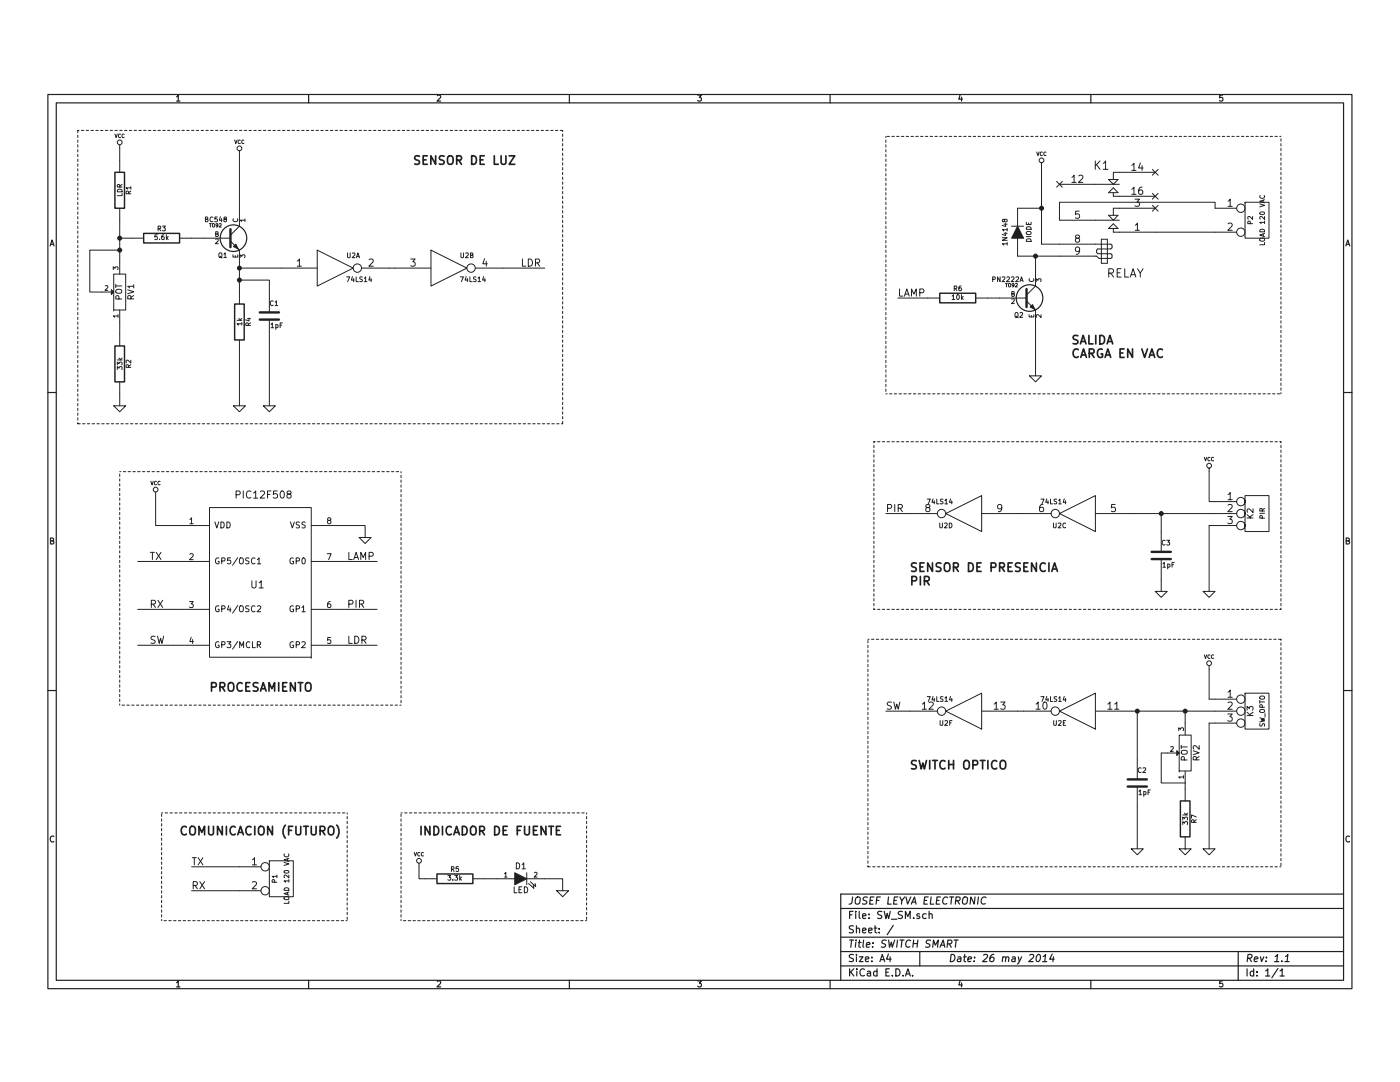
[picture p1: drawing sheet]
<svg xmlns="http://www.w3.org/2000/svg" width="279mm" height="216mm" viewBox="0 0 279 216" stroke-linecap="round" stroke-linejoin="round" font-family="sans-serif">
<g fill="none" stroke="#231f20" stroke-width=".24">
<path d="M9.6 18.9h260.2v178.4h-260.2zM35.2 19.3l.4-.3v1.2M61.6 18.9v1.6M87.3 19.1l.4-.1 .2 .3-.7 .9h.7M113.6 18.9v1.6M139.2 19h.8l-.4 .4 .3 .1v.6l-.1 .1-.6-.1M165.7 18.9v1.6M191.6 18.9l-.3 .9h.8M191.9 19.4v.8M217.7 18.9v1.6M244 19h-.6v.5l.2-.1 .4 .1v.6l-.2 .1-.4-.1M11.2 20.5h256.9v175.1h-256.9z"/>
<path d="M35.2 20.2h.7M10 49.1l.4-1.2 .4 1.2M10.1 48.7h.6M268.6 49.1l.4-1.2 .4 1.2M268.7 48.7h.6M9.6 78.3h1.6M268.1 78.3h1.7M10.1 107.9h.5l.1-.4-.6-.2v1.2h.4l.3-.3-.3-.3M268.7 107.9h.5v-.4l-.5-.2v1.2h.4l.2-.3-.2-.3M9.6 137.8h1.6M268.1 137.8h1.7M10.8 166.9l-.5-.1a.71 .71 0 0 0 0 1.2l.5-.1"/>
<path d="M170.2 179l-.2 1.2-.5 .2M170.8 179.2a.46 .46 0 0 1 .6-.2 .46 .46 0 0 1 .3 .5l-.1 .4a.5 .5 0 0 1-.3 .5 .5 .5 0 0 1-.6-.2zM173.1 179h-.5l-.4 .3 .1 .2 .7 .4-.1 .4-.2 .1-.6-.1M173.6 179.7h.5M174.4 179h-.7l-.2 1.4h.7M174.9 179.7h.5M175.7 179h-.7l-.2 1.4M177.3 179l-.1 1.4h.6M178.4 179.7h.5M179.2 179h-.7l-.2 1.4h.7M179.6 179l.4 .7 .5-.7M180 179.7l-.1 .7"/>
<path d="M180.8 179l.3 1.4 .7-1.4M184.5 179.7h.4M185.2 179h-.7l-.1 1.4h.7M185.8 179l-.1 1.4h.7M186.9 179.7h.5M187.7 179h-.7l-.2 1.4h.7M189.1 179.1v-.1a.75 .75 0 0 0-.9 .5 .75 .75 0 0 0 .3 .9l.5-.1M189.5 179h.8M189.9 179l-.1 1.4M190.7 179.7h.7l.2-.2v-.4l-.2-.1h-.6l-.1 1.4M191.1 179.7l.4 .7M192.2 179.2a.46 .46 0 0 1 .6-.2 .46 .46 0 0 1 .3 .5l-.1 .4a.5 .5 0 0 1-.3 .5 .5 .5 0 0 1-.6-.2z"/>
<path d="M194.6 179l-.2 1.4-.6-1.4-.2 1.4M195.3 179l-.2 1.4M196.8 179.1l-.1-.1a.75 .75 0 0 0-.8 .5 .75 .75 0 0 0 .2 .9l.5-.1M268.1 178.4h-100.3v17.2M269.3 166.9l-.4-.1a.71 .71 0 0 0 0 1.2l.4-.1M35.2 196.9h.7M35.2 196.1l.4-.4v1.2M61.6 195.6v1.7M87.3 195.8l.4-.1 .2 .4-.7 .8h.7M113.6 195.6v1.7M139.2 195.7h.8l-.4 .5 .3 .1v.5l-.1 .1-.6-.1M165.7 195.6v1.7"/>
<path d="M167.8 181.3h100.3M167.8 187h100.3M167.8 192.7h100.3M167.8 189.9h100.3M169.6 187.6h.8M169.6 182.5h.4M169.6 193.3v1.4M169.8 193.9l.6 .8M170 187.6l-.2 1.4M170.3 181.8h-.7v1.5M170.3 190.5l-.5-.1-.3 .4 .1 .2 .7 .3v.5l-.3 .1-.5-.1M170.3 184.8l-.5-.1-.3 .4 .1 .2 .7 .3v.4l-.3 .1h-.5"/>
<path d="M170.4 193.3l-.8 .8M170.8 181.8v.2M170.8 182.3v1M170.8 188.1l-.1 .9M170.8 187.6v.1M170.9 185.3h.1a.34 .34 0 0 1 .5 .1v.7M170.9 190.4v.2M170.9 184.7v1.4M170.9 190.9v1M171 193.3v.2M171 193.8v.9M171.3 188.1h.6"/>
<path d="M171.5 181.8v1.3l.2 .2M171.5 190.9h.7l-.7 1h.7M171.5 187.6l-.1 1.2 .3 .2M172.1 185.7l.7-.2v-.2l-.4-.1-.3 .2 .1 .7h.6M172.1 182.8l.7-.1v-.3l-.4-.1-.3 .2 .1 .7h.6M172.4 187.6l-.2 1.2 .2 .2M172.5 193.5l-.1-.1a.66 .66 0 0 0-.8 .7 .66 .66 0 0 0 .9 .5M172.7 191.4l.7-.1-.1-.3-.4-.1-.2 .2 .1 .7h.5M172.9 188.5l.7-.1v-.3h-.6l-.1 .7 .2 .2 .4-.1M173.1 193.9h.6v.8M173.4 185.7l.7-.2-.1-.2-.4-.1-.2 .2v.7h.6M173.4 183.2v.1"/>
<path d="M173.4 182.4v.1M173.7 194.1l-.6 .2a.28 .28 0 0 0 .2 .4h.4M174 191.8v.1M174 191v.1M174.1 188.9v.1M174.2 188.1v.2M174.5 185.2h.5M174.6 184.7v1.3l.4 .1M175 193.9l-.4-.1-.3 .3 .1 .5 .2 .1h.4M175 193.3v1.4M175.5 186v.1M175.5 185.3v.1"/>
<path d="M175.6 191.9l.5-1.5 .5 1.5M175.7 191.5h.7M176 181.9l-.6-.1-.3 .4 .1 .2 .7 .3v.5l-.2 .1-.6-.1M176.5 181.8l.3 1.5 .3-1 .2 1 .4-1.5M176.8 194h.5M176.9 187.6h-.6l-.3 .3v.2l.7 .4-.1 .4-.2 .1-.5-.1M177.3 190.4l-.4 1h.9M177.3 187.6l.2 1.4 .4-1 .2 1 .5-1.4M177.5 193.3h-.7v1.4h.7M177.6 190.9v1M177.9 183.4h1.1M178.1 194.6v.1"/>
<path d="M178.3 184.6l-1.2 1.9M178.8 193.3a.73 .73 0 0 1 .8 .7 .73 .73 0 0 1-.8 .7zM179.1 187.6l-.2 1.4M179.6 187.6h.8M180 187.6l-.1 1.4M180.1 181.9l-.6-.1-.2 .4v.2l.7 .3v.5l-.2 .1-.5-.1M180.2 194.6v.1M180.7 183.3v-1.5l.5 1.1 .4-1.1v1.5M180.7 194.7l.5-1.4 .5 1.4M180.8 194.3h.7M181.7 187.7v-.1a.75 .75 0 0 0-.9 .5 .75 .75 0 0 0 .3 .9l.5-.1M181.9 180.4l.6-1.4 .3 1.4"/>
<path d="M182 180h.7M182.1 194.6v.1M182.3 188.3h.8M182.3 187.6l-.1 1.4M182.3 183.2v.1M183.2 187.6l-.2 1.4M183.5 182.4l-.3-.1-.2 .2v.2l.5 .2v.3h-.5M183.6 189.9v2.8M184.8 182.4l-.4-.1-.3 .3 .1 .6 .2 .1 .4-.1M185.4 182.5l.1-.1a.34 .34 0 0 1 .5 .1v.8M185.4 181.8v1.5M185.7 187.6h-.5l-.4 .3 .1 .2 .6 .4v.4l-.2 .1-.6-.1"/>
<path d="M186.1 189l.2-1.4 .4 1 .6-1-.2 1.4M187.6 189l.6-1.4 .4 1.4M187.8 188.6h.7M189.1 188.3h.7l.2-.2-.1-.4-.2-.1h-.5l-.2 1.4M189.4 188.3l.4 .7M189.8 190.4a.72 .72 0 0 1 .8 .7 .72 .72 0 0 1-.6 .8h-.3zM190.4 187.6h.8M190.8 187.6l-.1 1.4M191.2 191h.5v.9M191.6 195.7l-.3 .8h.8M191.8 191.3l-.7 .1-.1 .3 .2 .2 .5-.1M191.9 196.1v.8"/>
<path d="M192.3 190.9h.6M192.5 190.4l-.1 1.3 .3 .2M193.2 191.4l.7-.1-.1-.3h-.5l-.2 .7 .2 .2 .4-.1M194.4 191.8v.1M194.5 191v.1M196.3 190.6l.5-.2 .3 .3-.1 .4-.9 .8h.9M198.3 190.4l-.4 .1a1.11 1.11 0 0 0-.3 1.3l.4 .1 .3-.1 .1-.5-.3-.3h-.2l-.3 .3M200.1 191.1l.3-.2 .3 .1-.1 .9M200.1 190.9l-.1 1M200.7 191.1l.3-.2 .3 .1v.9M202 191h.6v.9M202.6 191.3l-.6 .1-.1 .3 .2 .2 .5-.1"/>
<path d="M203.2 190.9l.2 1M203.9 190.9l-.7 1.3-.2 .2M205.5 190.6l.6-.2 .2 .3-.1 .4-.9 .8h.9M207 190.6l.4-.2a.73 .73 0 0 1 .3 .9 .73 .73 0 0 1-.8 .5l-.1-.8zM208.1 191.9h.8M208.2 190.9l.5-.5-.2 1.5M210 190.4l-.5 1h.9M210.2 190.9l-.1 1M217.7 195.6v1.7M244 195.7h-.6v.6l.2-.1 .4 .1v.5l-.2 .1-.4-.1M247.1 189.9v5.7M248.9 193.3v1.4"/>
<path d="M249 191.2l.7-.1 .2-.2-.1-.3-.2-.2h-.5l-.2 1.5M249.3 191.2l.4 .7M250.2 193.9l-.4-.1-.3 .3 .1 .5 .2 .1h.4M250.2 193.3v1.4M250.3 191.4l.7-.1v-.3h-.6l-.1 .7 .2 .2 .4-.1M250.9 194.6v.1M250.9 193.9v.1M251.6 190.9l.2 1 .4-1M252.6 193.7l.4-.4v1.4M252.6 194.7h.8M252.7 191.8v.1M252.7 191v.1"/>
<path d="M254.4 191.9h.8M254.5 190.9l.5-.5-.2 1.5M255 193.2l-1.2 1.9M255.4 193.7l.5-.4v1.4M255.4 194.7h.9M255.8 191.8v.1M256.4 191.9h.9M256.5 190.9l.5-.5-.1 1.5"/>
</g>
<path d="M22.9 69h1.9v7.2h-1.9z" fill="none" stroke="#231f20" stroke-width=".29"/>
<path d="M22.7 54.7h2.4v7.2h-2.4zM22.7 61.9h.1M23.4 71.8h1M23.4 73.7v-.5l.4 .3 .1-.3h.4v.5M23.4 72.8v-.5l.4 .3 .1-.3h.4v.5M23.7 71.5l.4 .3M23.9 66.6v2.4M23.9 76.2v2.4M24.4 71.5l-.4 .3M25.7 73.3l-.1-.4h-.4v.4h.9M26.1 71.9v.5l-.7-.5-.2 .1 .1 .4M26.1 72.8l-.4 .3" fill="none" stroke="#231f20" stroke-width=".2"/>
<path d="M22.2 57.8l.5 .5-.5 .5z" fill="#231f20"/>
<g fill="none" stroke="#231f20" stroke-width=".2">
<path d="M20.3 58.3h1.9M21 57.1l.4-.1 .1 .3-.5 .6h.5M22.2 57.8l.5 .5-.5 .5zM22.6 53.8v-.6l.4 .3 .1-.2h.4v.5M23.1 56.7v.7M23.1 57.1h1.2M23.2 57.9l.3-.2 .7 .2 .1 .4-.2 .2h-.6a.41 .41 0 0 1-.4-.5zM23.7 59.7v-.6l-.5-.1-.1 .7h1.2M23.9 52.3v2.4M25.5 57.8l1.2 .4-1.2 .4M26.1 59.6v-.5l-.5-.1-.1 .6h1.2M26.7 57.1h-1.2l.4 .4"/>
<path d="M26.7 59l-.6 .4M26.7 56.8v.7M46 48.1l1.8 1.8M47.8 45.1l-1.8 1.8M23.6 63.1h-1l.3 .2M23.6 62.8v.5M23.9 61.9v2.3"/>
</g>
<circle cx="46.6" cy="47.5" r="2.65" fill="none" stroke="#231f20" stroke-width=".24"/>
<path d="M46 45.7v3.6" fill="none" stroke="#231f20" stroke-width=".48"/>
<path d="M46.6 49.2l.5-.5 .4 1z" fill="#231f20"/>
<g fill="none" stroke="#231f20" stroke-width=".2">
<path d="M22.9 26.7l.3 .8 .2-.8M23.5 37.9a.52 .52 0 0 1 .5-.1 .52 .52 0 0 1 .4 .5h-1zM23.9 28.9v.7M23.9 32v2.4M23.9 37.3v-.4h-.4l-.1 .4h1M24.1 26.8a.31 .31 0 0 0-.5 .3 .31 .31 0 0 0 .5 .3M24.4 38.6v.4h-1M24.4 36.8l-.5 .3M24.8 26.8a.31 .31 0 0 0-.5 .3 .31 .31 0 0 0 .5 .3M25.7 38.7l-.1-.5h-.4v.5h.9M26.1 37.5h-.9l.2 .3M26.1 38.1l-.4 .3"/>
<path d="M26.1 37.2v.6M46.8 27.9l.3 .8 .2-.8M47.8 30.1v.7M48 28a.31 .31 0 0 0-.5 .3 .31 .31 0 0 0 .5 .3M48.7 28a.31 .31 0 0 0-.5 .3 .31 .31 0 0 0 .5 .3M23.9 41.6v10.7M28.7 47.5h-4.8M31.4 46.9h-.5v.4h.4l.1 .4h-.5M31.6 45.6h.4v-.4l-.4-.1v1M31.8 45.6l.3 .5M31.8 47.7v.1M32.4 45.1h.6l-.3 .4 .3 .1v.4h-.6"/>
<path d="M32.7 46.9l-.3 .1-.1 .6 .1 .2 .4-.1-.1-.4-.3-.1-.1 .2M33.2 46.9v.9M33.3 47.5l.3 .3M33.6 47.2l-.4 .3M35.8 47.5h10.2M41 43.8l.4-.1 .1-.3-.5-.1v1h.4l.1-.4-.2-.1M41.8 44.6h.4M42 44.6v.7M42.4 44.7h.4l-.1 .6-.3-.1zM42.5 43.4l-.4-.1a.58 .58 0 0 0 0 .9h.4M43 47.8l.4-.1 .2 .3-.6 .6h.6M43.1 46.7l.4-.1v-.3l-.4-.1v1h.3l.2-.3-.2-.2"/>
<path d="M43.4 43.3h-.5v.5l.4-.1 .1 .5h-.5M43.5 44.9l-.4 .1v-.3l.3-.1 .1 .2v.3l-.4 .2M43.8 44.7l.2-.1 .2 .2-.5 .5h.5M43.8 50.5l.3-.1 .1 .2 .1 .5-.2 .3-.4-.1zM43.8 51.2l.5 .3M44 43.2l-.2 .7h.5M44.2 43.6v.7M44.7 50.7l.2-.3v1M44.7 51.4h.5M44.8 43.7l-.1-.2v-.2h.4l.1 .3-.5 .3 .1 .4 .4-.2v-.3l-.2-.1M46.5 50.8v.5h.9v-.5M46.6 49.2l.5-.5 .4 1z"/>
<path d="M46.6 43.7l-.1 .3a.58 .58 0 0 0 .9 0v-.3M46.9 51v.3M47.8 42.7v2.4M47.8 49.9v10.8M47.9 51.4v-.6l.4 .4 .1-.3h.4v.5M48.9 43.9h-1l.3 .3M48.9 43.7v.5M53.8 58.3v4M56.1 53.5h7.2M59.3 52.1l.5-.4v1.4M59.3 53.1h.9M63.3 49.9l7.2 3.6-7.2 3.6z"/>
<path d="M69.2 55.2h.6l-.4 1M69.4 50.5v.8l.1 .1 .4-.1v-.8M70.3 50.6l.4-.1 .1 .3-.5 .6h.5M70.3 55.2l-.2 .7h.6M70.6 55.6v.6M71.1 55.2v1h.4M71.1 51.4l.3-.9 .3 .9M71.2 51.2h.5M72.2 53.5h5.4M72.3 55.3l-.3-.1-.2 .2v.2l.5 .2v.3l-.5 .1M72.7 56.2h.5M72.7 55.5l.3-.3v1"/>
<path d="M73.7 51.8l.5-.1 .3 .4-.9 1h.9M73.8 55.2l-.2 .7h.6M74.1 55.6v.6M47.3 63.9h1M47.6 63.6l.4 .3M47.8 67.8v13.2M48.3 64.6h-1l.3 .3M48.3 64.3v.6M48.3 63.6l-.4 .2M49.4 63.6h.6M49.6 64.9l-.1-.4h-.4l-.1 .4h1M49.7 63.5v.5l-.7-.2"/>
<path d="M50 64.4l-.4 .3M53.8 63.8v17.2M54.1 65.4h.5M54.1 64.7l.3-.3v1M54.5 60.1l-.3-.1a.58 .58 0 0 0 0 1l.3-.1M54.9 61h.5M54.9 60.3l.3-.3v1M55 64.8h.4l.1 .1-.1 .4h-.4M55 64.8v.9M55.9 64.9h.3M56.4 64.4h-.5v1M22.7 81h2.4l-1.2 1.2z"/>
<path d="M46.6 81h2.4l-1.2 1.2zM52.6 81h2.4l-1.2 1.2z"/>
<circle cx="23.9" cy="28.4" r=".48"/>
<circle cx="47.8" cy="29.6" r=".48"/>
<circle cx="71.3" cy="53.5" r=".84"/>
</g>
<path d="M51.8 63.8h3.9M51.8 62.3h3.9" fill="none" stroke="#231f20" stroke-width=".48"/>
<path d="M22.9 34.4h1.9v7.2h-1.9zM28.7 46.6h7.1v1.9h-7.1zM46.8 60.7h1.9v7.1h-1.9z" fill="none" stroke="#231f20" stroke-width=".29"/>
<circle cx="23.9" cy="47.5" r=".38" fill="#231f20"/>
<circle cx="23.9" cy="47.5" r=".38" fill="none" stroke="#231f20" stroke-width=".24"/>
<path d="M23.9 49.9h-6v8.4h2.4" fill="none" stroke="#231f20" stroke-width=".2"/>
<circle cx="23.9" cy="49.9" r=".38" fill="#231f20"/>
<g fill="none" stroke="#231f20" stroke-width=".24">
<circle cx="23.9" cy="49.9" r=".38"/>
<circle cx="205.5" cy="59.5" r="2.65"/>
</g>
<g fill="none" stroke="#231f20" stroke-width=".2">
<path d="M47.8 30.8v11.9M78.8 53.5h7.2M82 51.7h.9l-.5 .5 .4 .2v.6l-.2 .1-.6-.1M86 49.9l7.2 3.6-7.2 3.6zM91.9 55.2h.6l-.4 1M92 50.5v.8l.1 .1 .4-.1v-.8M92.9 50.6l.4-.1 .2 .3-.6 .6h.6M93 55.2l-.2 .7h.6M93.3 55.6v.6M93.8 55.2v1h.4M93.9 50.9h.4v-.3l-.4-.1v.9h.4l.1-.3-.2-.2M94.8 53.5h5.5"/>
<path d="M95 55.3l-.3-.1-.2 .2v.2l.5 .2v.3l-.5 .1M95.4 56.2h.5M95.4 55.5l.3-.3v1M96.5 55.2l-.2 .7h.6M96.7 51.6l-.3 1h.9M96.8 55.6v.6M97 52.2v.9M104.3 51.7v1.4h.7M105.4 51.7a.73 .73 0 0 1 .9 .7 .73 .73 0 0 1-.9 .7zM106.9 52.4h.5l.2-.1v-.5l-.2-.1h-.5v1.4M107.2 52.4l.5 .7M185.2 59.5h2.3"/>
<path d="M190 59.8h.5M190 59.1l.3-.3v1M190.4 57.6l.5-.1v-.4h-.5v.9M190.7 57.6l.3 .4M191 58.9l.1-.1a.46 .46 0 0 1 .4 .5 .46 .46 0 0 1-.5 .4l-.1-.3zM191.8 57.1l-.3 .1-.2 .6 .2 .2 .3-.1v-.4l-.3-.1-.2 .2M191.9 58.8v1M191.9 59.4l.3 .4M192.2 59.1l-.3 .4M194.7 59.5h4.8M206.7 57.1l-1.8 1.8M23.9 64.2v2.4"/>
<path d="M23.9 78.6v2.4M204.9 60.1l1.8 1.8"/>
<circle cx="94" cy="53.5" r=".84"/>
</g>
<path d="M15.5 26h96.8M112.3 26v58.6M15.5 84.6v-58.6M112.3 84.6h-96.8" fill="none" stroke="#231f20" stroke-width=".2" stroke-dasharray=".5 .5" stroke-dashoffset=".2"/>
<g fill="none" stroke="#231f20" stroke-width=".33">
<path d="M83.7 31.2l-.6-.1-.3 .2v.4l.8 .4 .1 .4-.3 .3-.6-.1M84.5 31.9h.5M85.3 31.1h-.8v1.7h.8M86.9 31.1v1.7l-.9-1.7v1.7M88.6 31.2l-.6-.1-.2 .2v.4l.8 .4v.4l-.3 .3-.6-.1M89.4 31.3l.3-.2a.59 .59 0 0 1 .7 .6v.5l-.2 .5a.58 .58 0 0 1-.8-.2zM91.1 32l.9-.1 .1-.2-.1-.4-.2-.2h-.7v1.7M91.6 32l.5 .8M94.1 31.1a.85 .85 0 0 1 1 .8 .85 .85 0 0 1-1 .9zM95.8 31.9h.6M96.6 31.1h-.8v1.7h.8M98.6 31.1v1.7h.9"/>
<path d="M100 31.1v1.4l.3 .3 .5-.1 .2-.2v-1.4M101.6 31.1h1.1l-1.1 1.7h1.1"/>
</g>
<path d="M187.5 58.5h7.2v1.9h-7.2z" fill="none" stroke="#231f20" stroke-width=".29"/>
<path d="M204.9 57.7v3.6" fill="none" stroke="#231f20" stroke-width=".48"/>
<path d="M206.1 60.8l.4 .9-.9-.4z" fill="#231f20"/>
<g fill="none" stroke="#231f20" stroke-width=".2">
<path d="M211.4 36.8h12M213.9 35.4l.5-.4v1.4M213.9 36.4h.9M215.3 35.1l.5-.1 .3 .4-.9 1h.9M218.6 32.1v1.7M218.8 32.8l.7 1M219.5 32.1l-.9 1M220.2 33.8h.9M220.2 32.6l.4-.5v1.7M221.2 35.8h1.9l-.9 1zM222.2 38.4v.8h8.4M222.2 37.5l.9 .9h-1.9z"/>
<path d="M225.9 33l.4-.4v1.4M225.9 37.8l.4-.5v1.5M225.9 34h.8M225.9 38.8h.8M226.5 39.7h.9l-.5 .6 .4 .1v.7l-.2 .1-.6-.1M227.6 32.5l-.4 1h.9M227.9 37.3l-.4 .1a.93 .93 0 0 0 0 1.4l.5-.1 .1-.5-.3-.3-.4 .1-.2 .2M227.9 33v1M230.6 34.4h-8.4v1.4M198.1 55.7h.5v-.4l-.5-.1v1M199.5 59.5h5.4M199.6 55.2v1l-.5-1v1"/>
<path d="M200 55.3l.4-.1 .1 .3-.5 .7h.5M200.7 56.6h.3M200.9 56.6v.6M200.9 55.3l.4-.1 .2 .3-.6 .7h.6M201.3 56.7h.4l-.1 .5h-.3zM201.8 55.3l.4-.1 .2 .3-.6 .7h.6M201.9 59.7l.4-.1 .1 .3-.5 .7h.5M201.9 58.6h.4l.1-.3-.5-.1v.9h.4l.2-.3-.3-.2M202.4 56.9l-.4 .1v-.4h.2l.2 .1-.1 .4-.3 .1M202.6 56.6h.3l.1 .2-.4 .4h.4M202.7 55.3l.4-.1 .2 .3-.6 .7h.6M203.6 56.2l.3-1 .3 1"/>
<path d="M203.7 55.9h.4M205.5 55.6l-.1 .3a.58 .58 0 0 0 .9 0l-.1-.3M206.7 51.1v6M206.8 56.2v-.6l.4 .3 .1-.3h.4v.6M211.4 48.7h10.3l.2 .2v.5l-.2 .3h-2.6l-.3 .2v.5l.3 .2h2.6l.2 .3v.4l-.2 .3h-2.4l-.5-.5h-15.7M211.4 43.9h12M214.9 47.5l-.3-.2 .1-.3 .2-.1 .4 .1 .2 .2-.1 .2-.6 .2-.2 .2 .1 .4 .2 .1h.3l.3-.2v-.3l-.3-.3M215.4 42.1h-.7l-.1 .7 .2-.1h.5l.2 .3-.1 .4-.2 .2-.6-.2M215.5 49.9l-.3 .3-.4-.1-.2-.2 .2-.5 .4-.1 .2 .1a1.09 1.09 0 0 1-.2 1.3h-.4M219.8 47.7h1.2v4.8h-1.2zM221.2 45.6l1-.9 .9 .9zM221.2 43h1.9l-.9 .9z"/>
<path d="M221.3 54.5l.8-.1 .1-.2-.1-.4-.2-.2h-.6v1.7M221.7 54.5l.5 .8M222.2 45.6v.7h8.4M223 54.4h.5M223.7 53.6h-.7v1.7h.7M224.5 53.6v1.7h.8M225.6 55.3l.5-1.7 .6 1.7M225.7 54.8h.8M226.6 44.9l.4-.4v1.4M226.6 45.9h.8M227 53.6l.6 .9 .5-.9M227.6 54.5v.8"/>
<path d="M230.6 41.6h-8.4v1.4M202.7 62.4h.3l.1 .1 .1 .5-.2 .3-.4-.1zM202.7 63.1l.5 .3M203.6 62.5l.3-.1 .2 .2-.6 .7h.6M205.4 62.8v.4h.9v-.4M205.8 62.9v.3M206.1 60.8l.4 .9-.9-.4zM206.7 61.9v2.3M207.8 62.8v.6l-.7-.6-.3 .2 .1 .3"/>
</g>
<circle cx="206.7" cy="51.1" r=".38" fill="#231f20"/>
<circle cx="206.7" cy="51.1" r=".38" fill="none" stroke="#231f20" stroke-width=".24"/>
<g fill="none" stroke="#231f20" stroke-width=".2">
<path d="M206.9 30.3l.2 .7 .3-.7M207.9 32.5v.7M208 30.4a.31 .31 0 0 0-.4 .3 .31 .31 0 0 0 .4 .3M208.7 30.4a.31 .31 0 0 0-.4 .3 .31 .31 0 0 0 .4 .3M210.9 36.2l1.1 1.1M212 36.2l-1.1 1.1M230 33.8l1.1 1.2M230 38.6l1.1 1.1M231.1 33.8l-1.1 1.2M231.1 38.6l-1.1 1.1M251.5 39l-.1 .3a.58 .58 0 0 0 1 0l-.1-.3M252.1 39.9v.5"/>
<path d="M252.4 39.9l-1 .3 1 .3M179.2 59.5h6M179.5 57.7v1.4h.7M180.5 59.1l.5-1.4 .5 1.4M180.6 58.7h.7M181.9 59.1v-1.4l.5 1 .5-1v1.4M183.6 58.4h.5l.2-.1v-.5l-.2-.1h-.5v1.4M207.9 48.7h3.5M230 41l1.1 1.1M231.1 41l-1.1 1.1M245.1 44.7l.5-.2 .3 .4-.9 1h.9M245.1 40.1l.4-.4v1.5"/>
<path d="M245.1 41.2h.8M246.8 41.6h-4.3v-1.2h-31.1v3.5M246.8 46.3h-16.2M248.5 40.4h4.8v7.1h-4.8zM248.5 40.4h.1M249.5 44.6v-.4h-.4l-.1 .4h1M250 43.2v.6l-.7-.6-.3 .2 .1 .3M251.4 40.7l1 .3-1 .3M251.5 45.9a.52 .52 0 0 1 .5-.1 .52 .52 0 0 1 .4 .5h-1zM251.5 47.6l.7-.1 .2 .4-.3 .2h-.5l-.2-.2zM251.5 42.4a.58 .58 0 0 1 .9 .2 .55 .55 0 0 1-1-.1zM252.1 46.7v.4"/>
<path d="M252.4 48.4v.4h-1M252.4 46.6l-1 .3 1 .3M252.4 44.4h-1l.3 .2M252.4 44.1v.5M252.4 43.2v.6l-.7-.6-.3 .2 .1 .3M205.5 75h2.4l-1.2 1.2zM206.7 64.2v10.8M30.1 96l.2 .7 .3-.7M31.1 98.2v.7M31.2 96.1a.31 .31 0 0 0-.4 .3 .31 .31 0 0 0 .4 .3M31.9 96.1a.31 .31 0 0 0-.4 .3 .31 .31 0 0 0 .4 .3M47.1 98.7h.6l.2-.1v-.5l-.2-.1h-.6v1.4"/>
<path d="M48.5 98v1.4M50.1 98.1l-.1-.1a.66 .66 0 0 0-.8 .7 .66 .66 0 0 0 .9 .6M50.6 99.4h.8M50.6 98.4l.4-.4v1.4M52 98.1l.5-.1 .3 .4-.9 1h.9M53.4 98.7h.5M54.1 98h-.7v1.4M55.3 98h-.7l-.1 .7 .3-.2 .4 .1 .2 .2-.1 .5-.2 .1-.6-.1M56 98.1l.3-.1a.77 .77 0 0 1 .4 .7 .77 .77 0 0 1-.4 .7l-.3-.1-.1-.5zM57.6 98.6l-.3-.3v-.2l.3-.1h.4l.1 .2-.1 .2-.6 .3-.1 .1v.5l.3 .1h.2l.3-.3v-.3l-.3-.2M30 110.2h.8M30.4 110.2v1.5"/>
<path d="M31.2 110.2l.9 1.5M31.5 119.8l1 1.4M32.1 110.2l-.9 1.5M32.5 119.8l-1 1.4M34.6 104.9h7.2M37.9 110.6l.4-.1 .3 .3-.8 .9h.8M37.9 104.5h.7M37.9 103.7l.3-.4v1.2M41.8 112h-14.3M41.8 101.3h20.3v29.8h-20.3zM42.9 104.1l.4 1.2 .4-1.2M43.7 111.4a.56 .56 0 0 0-.8 .5 .56 .56 0 0 0 .8 .6v-.5h-.2"/>
<path d="M44.1 104.1a.6 .6 0 0 1 .7 .6 .6 .6 0 0 1-.7 .6zM44.2 111.9h.6l.1-.5-.7-.1v1.2M45.3 104.1a.6 .6 0 0 1 .6 .6 .6 .6 0 0 1-.6 .6zM46 111.3h-.6v.6l.2-.1 .4 .1v.5l-.2 .1-.4-.1M47.4 111.3l-1 1.5M47.8 111.5l.2-.2a.42 .42 0 0 1 .6 .4l-.1 .6-.5 .2-.2-.4zM49.7 111.4l-.5-.1-.1 .1v.4l.5 .3 .1 .2-.2 .2h-.5M50.3 115.9v1.1l.3 .3h.2l.3-.3v-1.1M50.9 111.4l-.4-.1a.71 .71 0 0 0 0 1.2l.4-.1M51.4 112.5h.6M51.4 111.7l.3-.4v1.2M51.7 116.3l.4-.4v1.4"/>
<path d="M51.7 117.3h.8M58 104.1l.3 1.2 .4-1.2M58.5 111.4a.56 .56 0 0 0-.7 .5 .56 .56 0 0 0 .7 .6l.1-.5h-.2M59.1 111.9h.6v-.5l-.6-.1v1.2M59.8 104.2l-.5-.1-.1 .2v.4l.5 .2 .1 .2-.2 .2h-.5M60.3 111.4l.2-.1a.63 .63 0 0 1 .4 .6 .63 .63 0 0 1-.4 .6l-.2-.4zM60.9 104.2l-.4-.1-.2 .2v.4l.6 .2v.2l-.2 .2h-.4M62.1 104.9h7.2M62.1 112h13.2M65.3 110.5h.8l-.5 1.2M65.6 103.8l-.2-.1v-.3l.4-.1 .2 .1v.3l-.5 .2-.1 .2v.2l.2 .2h.2l.2-.2v-.4l-.2-.1M69.6 110.2v1.5h.7"/>
<path d="M70.6 111.7l.5-1.5 .5 1.5M70.7 111.2h.7M71.1 119.8v1.4M71.7 107.3h2.4l-1.2 1.1zM72 111.7v-1.5l.5 1 .5-1v1.5M73.7 111h.5l.2-.2v-.4l-.2-.2h-.5v1.5M30.2 120.5h.5l.3-.1v-.5l-.3-.1h-.5v1.4M30.6 120.5l.4 .7M31 127l-.6-.1-.3 .4 .1 .2 .7 .3v.5l-.2 .1-.6-.1M31.4 126.9l.4 1.5 .2-1.1 .3 1.1 .4-1.5M37.8 120h.8l-.4 .5 .3 .1v.5l-.2 .1-.5-.1M38.2 127.2l-.3 .8h.7"/>
<path d="M38.4 127.6v.8M41.8 128.8h-14.3M41.8 121.6h-14.3M43.7 128.1a.56 .56 0 0 0-.8 .5 .56 .56 0 0 0 .8 .6v-.5h-.2M43.7 120.9a.56 .56 0 0 0-.8 .6 .56 .56 0 0 0 .8 .5v-.4h-.2M44.2 128.7l.6-.1 .1-.4-.7-.2v1.2M44.2 121.5l.6-.1 .1-.4-.7-.1v1.2M45.3 128h.8l-.4 .5 .3 .1v.5l-.2 .1-.5-.1M45.7 120.8l-.3 .9h.7M45.9 121.3v.8M47.4 128l-1 1.5M47.4 120.8l-1 1.6"/>
<path d="M47.8 129.2v-1.2l.4 .9 .4-.9v1.2M47.8 121l.2-.1a.42 .42 0 0 1 .6 .4l-.1 .6-.5 .2-.2-.4zM49.7 120.9h-.5l-.1 .1v.4l.5 .2 .1 .3-.2 .2-.5-.1M49.9 128.2l-.5-.1a.71 .71 0 0 0 0 1.1l.5-.1M50.4 128v1.2h.6M50.9 121l-.4-.1a.71 .71 0 0 0 0 1.2l.4-.2M51.3 128.7l.6-.1 .1-.4-.7-.2v1.2M51.4 121l.4-.1 .2 .3-.7 .9h.7M51.6 128.7l.4 .5M58.5 128.1a.56 .56 0 0 0-.7 .5 .56 .56 0 0 0 .7 .6l.1-.5h-.2M58.5 120.9a.56 .56 0 0 0-.7 .6 .56 .56 0 0 0 .7 .5l.1-.4h-.2M59.1 128.7l.6-.1v-.4l-.6-.2v1.2"/>
<path d="M59.1 121.5l.6-.1v-.4l-.6-.1v1.2M60.3 128.2l.4-.2 .2 .4-.7 .8h.7M60.3 122.1h.6M60.3 121.2l.3-.3v1.2M62.1 128.8h13.2M62.1 121.6h13.2M62.1 131.1h.1M65.9 120h-.2l-.3 .3v.7l.2 .2 .4-.1v-.4l-.2-.2h-.2l-.2 .2M66 127.2h-.6v.6l.1-.1 .5 .1v.5l-.2 .1-.4-.1M69.6 120.5h.6l.2-.1v-.5l-.2-.1h-.6v1.4M69.6 126.9v1.5h.7M70.8 126.9a.73 .73 0 0 1 .8 .8 .73 .73 0 0 1-.8 .7z"/>
<path d="M71.7 120.5h.6l.2-.1v-.5l-.2-.1h-.6v1.4M72.1 120.5l.5 .7M72.2 127.7h.6l.2-.1v-.5l-.2-.2h-.6v1.5M72.6 127.7l.5 .7M38.2 173h13.9M38.2 177.7h13.9M38.4 171.1h.8M38.6 176.7h.5l.2-.2v-.4l-.2-.2h-.5v1.5M38.8 171.1v1.5M38.9 176.7l.5 .7M39.5 171.1l1 1.5M39.9 175.9l.9 1.5"/>
<path d="M40.5 171.1l-1 1.5M40.8 175.9l-.9 1.5M50.4 176.1l.5-.2 .3 .4-.9 1.1h.9M50.4 172.6h.8M50.4 171.5l.4-.4v1.5M53.8 171.8h.1M53.8 171.8h4.7v7.1h-4.7zM54.8 176v-.4h-.4l-.1 .4h1M55.3 174.9h-1l.3 .2M55.3 174.6v.5M56.7 172.1l1 .3-1 .3M56.7 179h.8l.2 .3-.4 .2h-.5l-.1-.2z"/>
<path d="M56.8 173.8a.5 .5 0 0 1 .5-.2 .5 .5 0 0 1 .4 .4 .55 .55 0 0 1-1-.1zM56.8 170.4l-.1 .3a.58 .58 0 0 0 .9 0v-.3M56.8 177.2a.5 .5 0 0 1 .6 0 .5 .5 0 0 1 .3 .5h-1zM57.4 171.3v.5M57.4 178.1v.4M57.7 174.6v.6l-.7-.6-.3 .2 .1 .3M57.7 179.8v.4h-1M57.7 178l-1 .3 1 .3M57.7 175.8h-1l.3 .2M57.7 171.3l-1 .3 1 .3M57.7 175.5v.5M84.8 175.3h2.4"/>
<path d="M89.4 174.7h.6l-.4 .3 .3 .1v.4h-.5M90.1 173.4h.4v-.4l-.4-.1v1M90.3 173.4l.3 .5M90.4 175.5v.1M90.7 174.7h.6l-.3 .3 .3 .1v.4h-.6M91.5 172.9h-.4l-.1 .5 .5-.1v.5h-.5M91.7 174.7v.9M91.8 175.3l.3 .3M92.1 175l-.4 .4M94.4 175.3h2.4M105.1 174.2v2.3"/>
<circle cx="207.9" cy="32" r=".48"/>
<circle cx="247.6" cy="46.3" r=".84"/>
<circle cx="247.6" cy="41.6" r=".84"/>
<circle cx="31.1" cy="97.7" r=".48"/>
<circle cx="52.9" cy="173" r=".84"/>
<circle cx="52.9" cy="177.7" r=".84"/>
</g>
<g fill="none" stroke="#231f20" stroke-width=".33">
<path d="M42.2 137.1l.8-.1 .2-.2-.1-.4-.2-.2h-.7v1.7M43.9 137.1l.8-.1 .2-.2-.1-.4-.2-.2h-.7v1.7M44.3 137.1l.6 .8M45.6 136.5l.3-.3a.59 .59 0 0 1 .8 .6v.6l-.3 .4a.58 .58 0 0 1-.8-.1zM48.3 136.4l-.5-.2a.94 .94 0 0 0-.5 .9 .94 .94 0 0 0 .5 .8l.5-.2M49.1 137h.5M49.9 136.2h-.8v1.7h.8M51.5 136.3l-.7-.1-.2 .2v.5l.8 .4 .1 .3-.3 .3-.7-.1M52 137.9l.5-1.7 .6 1.7M52.2 137.4h.7M53.7 137.9v-1.7l.6 1.2 .5-1.2v1.7M55.6 136.2v1.7"/>
<path d="M56.4 137h.6M57.2 136.2h-.8v1.7h.8M58.9 136.2v1.7l-.9-1.7v1.7M59.5 136.2h.9M60 136.2v1.7M61 136.5l.3-.3a.59 .59 0 0 1 .8 .6v.6l-.3 .4a.58 .58 0 0 1-.8-.1zM37.2 165l-.5-.1a.94 .94 0 0 0-.5 .8 .94 .94 0 0 0 .5 .9l.5-.2M37.9 165.1l.4-.2a.59 .59 0 0 1 .7 .6v.5l-.2 .5a.58 .58 0 0 1-.9-.2zM39.7 166.6v-1.7l.6 1.2 .5-1.2v1.7M41.6 164.9v1.4l.4 .3 .5-.1 .1-.2v-1.4M44.4 164.9v1.7l-1-1.7v1.7M45.2 164.9v1.7"/>
<path d="M46.9 165l-.4-.1a.94 .94 0 0 0-.6 .8 .94 .94 0 0 0 .5 .9l.5-.2M47.4 166.6l.6-1.7 .6 1.7M47.6 166.1h.8M50.1 165l-.5-.1a.94 .94 0 0 0-.5 .8 .94 .94 0 0 0 .5 .9l.5-.2M50.8 164.9v1.7M51.7 165.1l.3-.2a.59 .59 0 0 1 .7 .6v.5l-.2 .5a.58 .58 0 0 1-.8-.2zM54.4 164.9v1.7l-1-1.7v1.7M57 164.6a1.96 1.96 0 0 0 0 2.6M57.6 165.7h.6M58.4 164.9h-.8v1.7M59.1 164.9v1.4l.3 .3 .5-.1 .1-.2v-1.4M60.6 164.9h.9"/>
<path d="M61.1 164.9v1.7M62.1 164.9v1.4l.3 .3 .5-.1 .2-.2v-1.4M63.9 165.8l.8-.1 .1-.2v-.5l-.3-.1h-.6v1.7M64.3 165.8l.5 .8M65.6 165.1l.3-.2a.59 .59 0 0 1 .7 .6v.5l-.2 .5a.58 .58 0 0 1-.8-.2zM67.2 164.6a1.96 1.96 0 0 1 0 2.6"/>
</g>
<path d="M23.9 94.1h56.1M80 94.1v46.6M23.9 140.7v-46.6M80 140.7h-56.1M32.3 162.2h37M69.3 162.2v21.5M32.3 183.7v-21.5M69.3 183.7h-37" fill="none" stroke="#231f20" stroke-width=".2" stroke-dasharray=".5 .5" stroke-dashoffset=".2"/>
<path d="M87.2 174.4h7.2v1.9h-7.2z" fill="none" stroke="#231f20" stroke-width=".29"/>
<path d="M102.7 174.2l2.4 1.1-2.4 1.2z" fill="#231f20"/>
<g fill="none" stroke="#231f20" stroke-width=".2">
<path d="M185 99.6h.7l-.4 .9M186.2 99.5l-.2 .7h.6M186.5 99.9v.6M187 99.6v.9h.4M188.2 99.6h-.4l-.1 .1v.2l.5 .3v.2l-.5 .1M188.6 99.9l.2-.3v.9M189.7 99.5l-.2 .7h.6M189.9 99.9v.6M207.7 99.6h.7l-.4 .9M208.9 99.5l-.2 .7h.6M209.1 99.9v.6M209.6 99.6v.9h.5"/>
<path d="M210.9 99.6h-.4l-.1 .1v.2l.5 .3v.2l-.5 .1M211.3 99.9l.2-.3v.9M212.4 99.5l-.2 .7h.6M212.6 99.9v.6M240.4 91.2l.2 .8 .2-.8M241.3 93.4v6.7h5.5M241.5 91.3a.31 .31 0 0 0-.5 .3 .31 .31 0 0 0 .5 .3M242.2 91.3a.31 .31 0 0 0-.4 .3 .31 .31 0 0 0 .4 .3M245.1 98.7l.4-.4v1.4M245.1 99.7h.8M248.5 98.9h4.8v7.2h-4.8zM177.1 101.4h.6l.2-.1v-.5l-.2-.1h-.6v1.4"/>
<path d="M178.6 100.7v1.4M179.3 101.4h.5l.2-.1v-.5l-.2-.1h-.5v1.4M179.6 101.4l.5 .7M181.6 102.5h5.5M185 101.3l-.2-.3v-.2l.2-.1h.4l.2 .2-.1 .2-.6 .3-.1 .1v.5l.2 .1h.3l.3-.3v-.3l-.3-.2M187.5 104.4v.8l.2 .1 .4-.1v-.8M188.5 104.5l.4-.1 .1 .3-.5 .6h.5M188.6 100.5h.5M188.7 102.5l7.2-3.6v7.2zM189.5 104.4a.48 .48 0 0 1 .5 .4 .48 .48 0 0 1-.5 .5zM195.9 102.5h13.9M199.9 101.3l-.3 .2h-.4l-.1-.2 .1-.6h.4l.3 .1a1.09 1.09 0 0 1-.3 1.2l-.4 .1"/>
<path d="M208.1 100.7h-.4a.93 .93 0 0 0 0 1.4l.5-.1 .1-.5-.3-.3-.4 .1-.1 .2M210.2 104.4v.8l.2 .1 .4-.1v-.8M211.2 104.5l.4-.1 .1 .3-.5 .6h.5M211.3 100.5h.5M211.4 102.5l7.2-3.6v7.2zM212.7 104.5l-.4-.1a.58 .58 0 0 0 0 .9l.4-.1M218.6 102.5h7.2M222.6 100.7h-.7l-.1 .7 .2-.2 .5 .1 .1 .2v.5l-.3 .1-.5-.1M230.6 118h2.3l-1.2 1.2zM231.7 106.1v4M231.7 111.6v4M232.1 113.2h.5"/>
<path d="M232.1 112.5l.2-.3v1M232.5 107.9l-.3-.1a.58 .58 0 0 0 0 .9h.3M232.8 107.8h.6l-.3 .4 .3 .1v.4h-.6M233 113.1l.3 .1 .2-.2-.1-.4h-.4v.9M233.9 112.7h.3M234.4 112.2h-.5v1M240.1 118h2.4l-1.2 1.2zM242.5 102.5h4.3M245 103h.9l-.5 .6 .4 .1v.7l-.2 .1-.6-.1M245.1 100.8l.5-.1 .3 .4-.9 1h.9M246.8 104.9h-5.5M248.9 103.4h1.2"/>
<path d="M248.9 102.7l.7 .7M250.1 101.5v.8l-.9-.8-.3 .3 .1 .4M250.1 102.7l-.7 .5M251.4 102.4h1M251.9 103.4v-.5h-.4l-.1 .5h1M251.9 102v-.5h-.4l-.1 .5h1M252.4 101.4l-.5 .4M185 139h.7l-.4 1M186.2 139l-.2 .7h.6M186.5 139.3v.7M187 139v1h.4M188.2 139.1l-.4-.1-.1 .1v.2l.5 .3v.3h-.5"/>
<path d="M188.6 140h.5M188.6 139.3l.2-.3v1M189.7 139l-.2 .7h.6M189.9 139.3v.7M207.7 139h.7l-.4 1M208.9 139l-.2 .7h.6M209.1 139.3v.7M209.6 139v1h.5M210.9 139.1l-.4-.1-.1 .1v.2l.5 .3v.3h-.5M211.3 140h.5M211.3 139.3l.2-.3v1M212.4 139l-.2 .7h.6"/>
<path d="M212.6 139.3v.7M176.8 141.9h10.3M177.9 140.2l-.6-.1-.2 .3v.2l.7 .4v.4l-.2 .1-.5-.1M178.4 140.1l.3 1.4 .3-1 .3 1 .3-1.4M184.1 141.5h.8M184.1 140.5l.4-.4v1.4M185.4 140.2l.6-.1 .3 .4-.9 1h.9M187.6 143.8v.8l.2 .1 .3-.1v-.8M188.6 143.9l.3-.1 .2 .3-.6 .6h.6M188.7 141.9l7.2-3.6v7.2zM189.5 144.2h.3M190 143.8h-.5v.9"/>
<path d="M195.9 141.9h7.2M198.4 140.5l.4-.4v1.4M198.4 141.5h.8M199.7 140.1h.9l-.5 .5 .4 .2v.6l-.2 .1-.6-.1M204.3 141.9h5.5M206.8 140.5l.4-.4v1.4M206.8 141.5h.8M208.3 140.2l.2-.1a.77 .77 0 0 1 .5 .7 .77 .77 0 0 1-.5 .7l-.2-.1-.2-.4zM210.3 143.8v.8l.2 .1 .3-.1v-.8M211.3 143.9l.3-.1 .2 .3-.6 .6h.6M211.4 141.9l7.2-3.6v7.2zM212.2 144.2h.3"/>
<path d="M212.7 143.8h-.5v.9h.5M218.6 141.9h7.2M221.1 141.5h.8M221.1 140.5l.4-.4v1.4M222.5 140.5l.4-.4v1.4M222.5 141.5h.8M227 151.5v4M227 156.9v12.5M227.3 157.9l.3-.3v1M227.3 158.6h.5M227.7 153.3l-.3-.1a.58 .58 0 0 0 0 .9h.3M228.1 153.3l.4-.1 .1 .3-.5 .7h.5"/>
<path d="M228.3 158.5l.2 .1 .2-.2-.1-.4h-.3v.9M229.1 158.1h.3M229.6 157.6h-.5v1M235.3 146.7h2.4v7.1h-2.4zM235.3 153.8h.1M236.5 157.4v2.4M82.7 170.1l.2 .7 .2-.7M83.6 172.2v.8M83.8 170.2a.31 .31 0 0 0-.4 .2 .31 .31 0 0 0 .4 .3M84.5 170.2a.31 .31 0 0 0-.4 .2 .31 .31 0 0 0 .4 .3M100.7 175h.5M100.7 174.3l.2-.2v.9"/>
<path d="M102.6 176.9v1.2h.6M102.7 174.2l2.4 1.1-2.4 1.2zM102.7 175.3h-5.9M103 172.2a.6 .6 0 0 1 .7 .6 .6 .6 0 0 1-.7 .6zM103.6 177.5h.4M104.1 176.9h-.5v1.2h.5M104.2 172.5l.3-.3v1.2M104.2 173.4h.7M104.6 176.9a.6 .6 0 0 1 .7 .6 .6 .6 0 0 1-.7 .6zM105.1 175.3h7.2v2.4M105.5 176.3l1.1 1-.2-.6M105.8 175.9l1.1 1-.1-.6"/>
<path d="M106.7 174.2l.3-.1 .2 .2-.6 .7h.6M111.1 177.7h2.4l-1.2 1.2zM225.8 169.4h2.4l-1.2 1.2zM236 162.6h1M236 164.5v-.6l.4 .4 .1-.3h.4v.5M236 163.6v-.6l.4 .4 .1-.3h.4v.5M236.4 162.3l.3 .3M236.5 167v2.4M237 162.3l-.4 .2M238.3 164.1l-.1-.5h-.4v.5h.9M238.7 163.6l-.4 .3M238.7 163l-.9-.4v.6"/>
<circle cx="241.3" cy="92.9" r=".48"/>
<circle cx="187.9" cy="102.5" r=".84"/>
<circle cx="210.6" cy="102.5" r=".84"/>
<circle cx="247.6" cy="100.1" r=".84"/>
<circle cx="247.6" cy="104.9" r=".84"/>
<circle cx="247.6" cy="102.5" r=".84"/>
<circle cx="187.9" cy="141.9" r=".84"/>
<circle cx="210.6" cy="141.9" r=".84"/>
<circle cx="83.6" cy="171.8" r=".48"/>
</g>
<g fill="none" stroke="#231f20" stroke-width=".33">
<path d="M84 164.9v1.7M85.8 164.9v1.7l-1-1.7v1.7M86.6 164.9a.85 .85 0 0 1 1 .8 .85 .85 0 0 1-1 .9zM88.3 164.9v1.7M90.1 165l-.5-.1a.94 .94 0 0 0-.6 .8 .94 .94 0 0 0 .6 .9l.5-.2M90.6 166.6l.5-1.7 .6 1.7M90.7 166.1h.8M92.3 164.9a.85 .85 0 0 1 .9 .8 .85 .85 0 0 1-.9 .9zM94 165.1l.3-.2a.59 .59 0 0 1 .7 .6v.5l-.2 .5a.58 .58 0 0 1-.8-.2zM95.7 165.8l.8-.1 .2-.2-.1-.5-.2-.1h-.7v1.7M96.1 165.8l.6 .8M98.7 164.9a.85 .85 0 0 1 1 .8 .85 .85 0 0 1-1 .9z"/>
<path d="M100.4 165.7h.6M101.2 164.9h-.8v1.7h.8M103.2 165.7h.6M104 164.9h-.8v1.7M104.7 164.9v1.4l.3 .3 .5-.1 .1-.2v-1.4M106.5 165.7h.5M107.3 164.9h-.8v1.7h.8M108.9 164.9v1.7l-.9-1.7v1.7M109.5 164.9h1M110 164.9v1.7M111 165.7h.6M111.9 164.9h-.9v1.7h.9"/>
</g>
<path d="M80 162.2h37.1M117.1 162.2v21.5M80 183.7v-21.5M117.1 183.7h-37.1" fill="none" stroke="#231f20" stroke-width=".2" stroke-dasharray=".5 .5" stroke-dashoffset=".2"/>
<path d="M229.8 111.6h3.9M229.8 110.1h3.9M225.1 156.9h3.8M225.1 155.5h3.8" fill="none" stroke="#231f20" stroke-width=".48"/>
<path d="M235.6 159.8h1.9v7.2h-1.9z" fill="none" stroke="#231f20" stroke-width=".29"/>
<path d="M234.9 149.8l.4 .5-.4 .4z" fill="#231f20"/>
<g fill="none" stroke="#231f20" stroke-width=".2">
<path d="M176.8 102.5h4.8M225.8 102.5h16.7M231.7 102.5v3.6M240.4 130.7l.2 .7 .2-.7M241.3 132.8v6.7h5.5M241.5 130.7a.31 .31 0 0 0-.5 .3 .31 .31 0 0 0 .5 .3M242.2 130.7a.31 .31 0 0 0-.4 .3 .31 .31 0 0 0 .4 .3M245.1 138.1l.4-.4v1.4M245.1 139.1h.8M248.5 138.3h.1M248.5 138.3h4.8v7.2h-4.8zM251.4 139.8v.5"/>
<path d="M251.5 139l.7-.1 .2 .4-.3 .2h-.5l-.2-.2zM231.7 150.3h3.2M233.6 149.1l.4-.1 .2 .3-.6 .6h.6M234.9 149.8l.4 .5-.4 .4zM235.2 145.8v-.6l.4 .3 .1-.3h.4v.6M235.7 149h1.2M235.7 148.7v.7M235.8 149.9l.3-.2 .8 .2v.3l-.1 .3h-.7a.41 .41 0 0 1-.4-.5zM236.2 155h-1l.3 .3M236.2 154.8v.5M236.4 151.6l-.1-.5-.4-.1-.2 .6h1.2M236.5 144.3v2.4"/>
<path d="M236.5 153.8v3.6M238.1 149.8l1.2 .4-1.2 .4M238.7 151.6v-.6h-.5l-.1 .6h1.2M239.3 151l-.6 .3M239.3 148.8v.7l-.8-.7-.4 .2 .1 .4M242.5 141.9h4.3M245 142.5h.9l-.5 .5 .4 .2v.6l-.2 .1-.6-.1M245.1 140.2l.5-.1 .3 .4-.9 1h.9M246.8 144.3h-5.5M248.9 142.8h1.2M248.9 141.7v-.7l.4 .4 .2-.4h.5l.1 .2-.1 .5M248.9 142.1l.7 .7"/>
<path d="M250.1 142.1l-.7 .5M251.4 140.1h1M251.4 143.2l1 .3-.7 .1 .7 .2-1 .2M251.5 144.4l-.1 .3 .1 .2h.2l.3-.5h.3v.5M251.5 141.7l.7-.1 .2 .4-.3 .2-.5-.1-.2-.1zM251.9 141.1v-.4h-.4l-.1 .4h1M252.5 142.4v.7M235.3 169.4h2.4l-1.2 1.2zM236.5 169.4h.1M240.1 169.4h2.4l-1.2 1.2z"/>
<circle cx="241.3" cy="132.3" r=".48"/>
<circle cx="247.6" cy="139.5" r=".84"/>
<circle cx="247.6" cy="141.9" r=".84"/>
<circle cx="247.6" cy="144.3" r=".84"/>
</g>
<g fill="none" stroke="#231f20" stroke-width=".33">
<path d="M215.1 67l-.6-.1-.3 .2v.5l.8 .4 .1 .3-.3 .3h-.6M215.2 69.8l-.5-.2a.94 .94 0 0 0-.5 .9 .94 .94 0 0 0 .5 .8l.5-.1M215.6 68.6l.6-1.7 .5 1.7M215.7 71.3l.5-1.7 .6 1.7M215.8 68.1h.8M215.9 70.8h.7M217.3 66.9v1.7h.8M217.4 70.5l.8-.1 .1-.2v-.4l-.3-.2h-.6v1.7M217.8 70.5l.5 .8M218.7 66.9v1.7M219.5 66.9a.85 .85 0 0 1 1 .9 .85 .85 0 0 1-1 .8zM220 69.7a.69 .69 0 0 0-.8 .1 .69 .69 0 0 0-.2 .8 .61 .61 0 0 0 .3 .7 .61 .61 0 0 0 .7-.1v-.6h-.3"/>
<path d="M220.5 71.3l.6-1.7 .6 1.7M220.7 70.8h.8M221 68.6l.5-1.7 .6 1.7M221.1 68.1h.8M223.5 70.4h.6M224.3 69.6h-.8v1.7h.8M226 69.6v1.7l-.9-1.7v1.7M227.9 69.6l.5 1.7 .6-1.7M229.3 71.3l.6-1.7 .6 1.7M229.5 70.8h.8M232 69.8l-.5-.2a.94 .94 0 0 0-.5 .9 .94 .94 0 0 0 .5 .8l.5-.1M182 115.9l.8-.1 .1-.2v-.4l-.3-.2h-.6v1.7"/>
<path d="M182.9 112.4l-.7-.1-.2 .2v.5l.8 .4 .1 .3-.3 .3-.7-.1M183.6 113.1h.6M183.7 115v1.7M184.4 112.3h-.8v1.7h.8M184.5 115.9l.8-.1 .1-.2v-.4l-.3-.2h-.6v1.7M184.9 115.9l.5 .8M186.1 112.3v1.7l-1-1.7v1.7M187.8 112.4l-.7-.1-.2 .2v.5l.8 .4 .1 .3-.3 .3-.7-.1M188.5 112.6l.3-.3a.59 .59 0 0 1 .8 .6v.6l-.3 .4a.58 .58 0 0 1-.8-.1zM190.3 113.2l.8-.1 .2-.2-.1-.4-.3-.2h-.6v1.7M190.7 113.2l.6 .8M193.3 112.3a.85 .85 0 0 1 .9 .9 .85 .85 0 0 1-.9 .8z"/>
<path d="M195 113.1h.6M195.8 112.3h-.8v1.7h.8M197.8 113.2l.8-.1 .2-.2-.1-.4-.3-.2h-.6v1.7M199.5 113.2l.8-.1 .2-.2-.1-.4-.3-.2h-.6v1.7M199.9 113.2l.6 .8M201.2 113.1h.6M202 112.3h-.8v1.7h.8M203.6 112.4l-.6-.1-.3 .2v.5l.8 .4 .1 .3-.3 .3-.7-.1M204.3 113.1h.6M205.2 112.3h-.9v1.7h.9M206.8 112.3v1.7l-.9-1.7v1.7M208.6 112.5l-.5-.2a.94 .94 0 0 0-.5 .9 .94 .94 0 0 0 .5 .8l.5-.2"/>
<path d="M209.3 112.3v1.7M209.9 114l.6-1.7 .5 1.7M210.1 113.5h.8M182.9 151.8l-.7-.1-.2 .2v.5l.8 .4 .1 .3-.3 .3h-.7M183.4 151.7l.4 1.7 .4-1.2 .3 1.2 .4-1.7M185.5 151.7v1.7M186.1 151.7h1M186.6 151.7v1.7M188.6 151.9l-.5-.2a.94 .94 0 0 0-.5 .9 .94 .94 0 0 0 .5 .8l.5-.1M189.3 151.7v1.7M189.3 152.6h1M190.3 151.7v1.7"/>
<path d="M192.4 152l.3-.3a.59 .59 0 0 1 .8 .6v.6l-.3 .5a.58 .58 0 0 1-.8-.2zM194.2 152.6h.8l.1-.3v-.4l-.3-.2h-.6v1.7M195.6 151.7h1M196.1 151.7v1.7M197.2 151.7v1.7M198.9 151.9l-.5-.2a.94 .94 0 0 0-.5 .9 .94 .94 0 0 0 .5 .8l.5-.1M199.7 152l.3-.3a.59 .59 0 0 1 .7 .6v.6l-.2 .5a.58 .58 0 0 1-.8-.2z"/>
</g>
<path d="M174.4 88.1v33.5M255.6 88.1h-81.2M173.2 127.6h82.4M174.4 121.6h81.2M255.6 127.6v45.4M255.6 121.6v-33.5M173.2 173v-45.4M255.6 173h-82.4" fill="none" stroke="#231f20" stroke-width=".2" stroke-dasharray=".5 .5" stroke-dashoffset=".2"/>
<circle cx="231.7" cy="102.5" r=".38" fill="#231f20"/>
<circle cx="231.7" cy="102.5" r=".38" fill="none" stroke="#231f20" stroke-width=".24"/>
<path d="M47.8 53.5h8.3M231.7 115.6v2.4" fill="none" stroke="#231f20" stroke-width=".2"/>
<circle cx="47.8" cy="53.5" r=".38" fill="#231f20"/>
<circle cx="47.8" cy="53.5" r=".38" fill="none" stroke="#231f20" stroke-width=".24"/>
<path d="M100.3 53.5h8.4M225.8 141.9h16.7M227 141.9v9.6" fill="none" stroke="#231f20" stroke-width=".2"/>
<circle cx="227" cy="141.9" r=".38" fill="#231f20"/>
<circle cx="227" cy="141.9" r=".38" fill="none" stroke="#231f20" stroke-width=".24"/>
<path d="M236.5 141.9v2.4" fill="none" stroke="#231f20" stroke-width=".2"/>
<circle cx="236.5" cy="141.9" r=".38" fill="#231f20"/>
<circle cx="236.5" cy="141.9" r=".38" fill="none" stroke="#231f20" stroke-width=".24"/>
<path d="M23.9 29.6v2.4M207.9 33.2v15.5M203.1 41.6h4.8M203.1 141.9h1.2M231.7 150.3v5.9h4.8" fill="none" stroke="#231f20" stroke-width=".2"/>
<circle cx="207.9" cy="41.6" r=".38" fill="#231f20"/>
<circle cx="207.9" cy="41.6" r=".38" fill="none" stroke="#231f20" stroke-width=".24"/>
<path d="M47.8 55.9h6v2.4" fill="none" stroke="#231f20" stroke-width=".2"/>
<circle cx="47.8" cy="55.9" r=".38" fill="#231f20"/>
<circle cx="47.8" cy="55.9" r=".38" fill="none" stroke="#231f20" stroke-width=".24"/>
<path d="M201.9 45.1h2.4" fill="none" stroke="#231f20" stroke-width=".2"/>
<path d="M203.1 45.1l1.2 2.4h-2.4z" fill="#231f20"/>
<g fill="none" stroke="#231f20" stroke-width=".2">
<path d="M77.6 53.5h1.2M200 47.4h1l-1 .6h1M200.4 46.5h.6M200.4 44.7h.6M200.5 43.9l.1-.1 .4 .1v.3l-.4 .1-.2-.5h-.3v.4l.2 .1 .2-.2M200.7 46.4v.6l-.7-.2M200.7 44.6v.6l-.7-.2M201 48.6h-1l.3 .3M201 45.8h-1l.3 .3M201 45.6v.5M201 48.4v.5M203.1 41.6v3.5"/>
<path d="M203.1 47.5v3.6M203.1 45.1l1.2 2.4h-2.4zM204.8 44.3v.5h1v-.5M204.8 47.2h1M204.9 47.8a.52 .52 0 0 1 .6-.1 .52 .52 0 0 1 .3 .5h-1zM204.9 45.4a.52 .52 0 0 1 .6-.1 .52 .52 0 0 1 .3 .5h-1zM204.9 46.3l.7-.1 .2 .4-.3 .2h-.5l-.2-.2zM205.3 44.5v.3M31.1 98.9v6h3.5M69.3 104.9h3.6v2.4M241.3 104.9v13.1M241.3 144.3v25.1"/>
<path d="M83.6 173v2.3h1.2"/>
</g>
<path d="M176.8 27.2v51.4M255.6 27.2h-78.8M176.8 78.6h78.8M255.6 78.6v-51.4" fill="none" stroke="#231f20" stroke-width=".2" stroke-dasharray=".5 .5" stroke-dashoffset=".2"/>
</svg>
